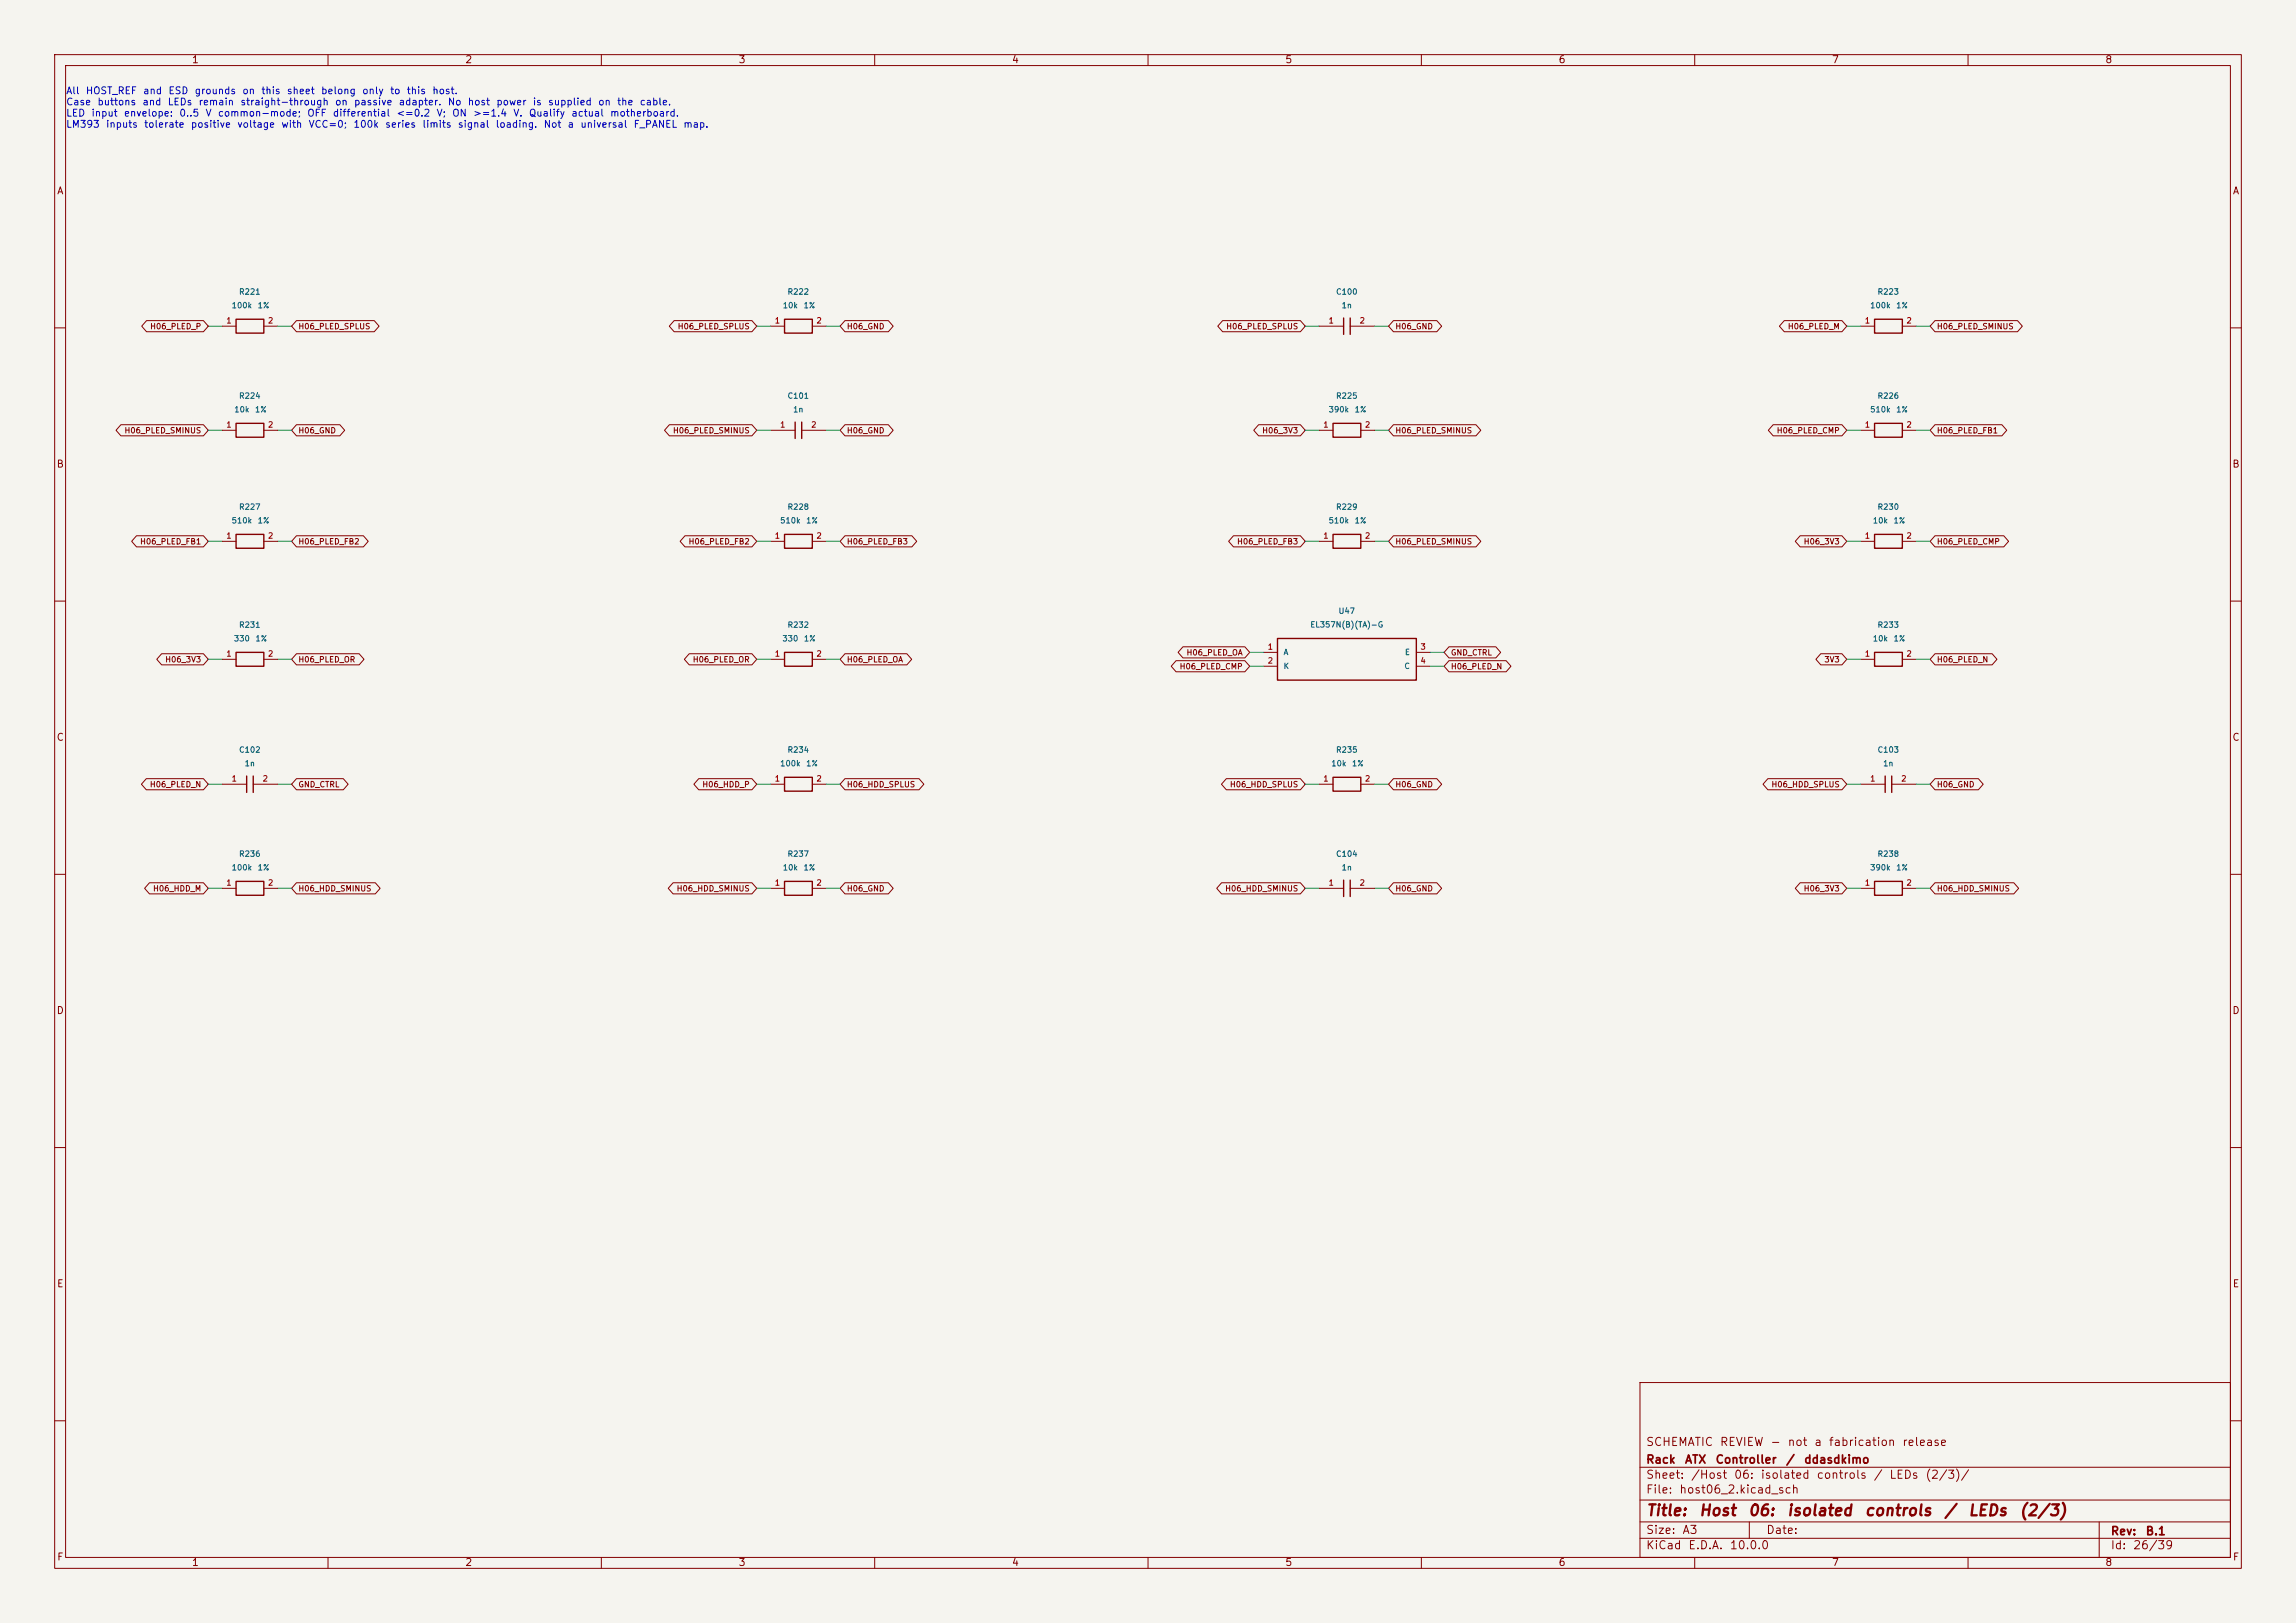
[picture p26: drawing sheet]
<svg xmlns="http://www.w3.org/2000/svg" width="420mm" height="297mm" viewBox="0 0 420 297" stroke-linecap="round" stroke-linejoin="round" font-family="sans-serif">
<defs><g id="words">
<g font-size="2" fill="#840000">
<text x="301" y="277.9">Title:</text>
<text x="310.6" y="277.9">Host</text>
<text x="319.6" y="277.9">06:</text>
<text x="326.7" y="277.9">isolated</text>
<text x="341" y="277.9">controls</text>
<text x="355.5" y="277.9">/</text>
<text x="359.9" y="277.9">LEDs</text>
<text x="369.3" y="277.9">(2/3)</text>
</g>
<g font-size="1.5" fill="#840000">
<text x="301" y="268.2">Rack</text>
<text x="301" y="265">SCHEMATIC</text>
<text x="308.1" y="268.2">ATX</text>
<text x="313.7" y="268.2">Controller</text>
<text x="314.5" y="265">REVIEW</text>
<text x="323.7" y="265">-</text>
<text x="326.6" y="268.2">/</text>
<text x="326.9" y="265">not</text>
<text x="329.9" y="268.2">ddasdkimo</text>
<text x="331.8" y="265">a</text>
<text x="334.4" y="265">fabrication</text>
<text x="347.9" y="265">release</text>
<text x="301" y="273.7">File:</text>
<text x="301" y="271">Sheet:</text>
<text x="307.1" y="273.7">host06_2.kicad_sch</text>
<text x="309.2" y="271">/Host</text>
<text x="317.1" y="271">06:</text>
<text x="322" y="271">isolated</text>
<text x="332.2" y="271">controls</text>
<text x="342.6" y="271">/</text>
<text x="345.5" y="271">LEDs</text>
<text x="352.1" y="271">(2/3)/</text>
<text x="301" y="281.1">Size:</text>
<text x="307.6" y="281.1">A3</text>
<text x="323" y="281.1">Date:</text>
<text x="386" y="281.3">Rev:</text>
<text x="392.4" y="281.3">B.1</text>
<text x="301" y="283.9">KiCad</text>
<text x="308.7" y="283.9">E.D.A.</text>
<text x="316.3" y="283.9">10.0.0</text>
<text x="386" y="283.9">Id:</text>
<text x="390.1" y="283.9">26/39</text>
</g>
<g font-size="1.3" fill="#840000">
<text x="35" y="11.9">1</text>
<text x="85" y="11.9">2</text>
<text x="135" y="11.9">3</text>
<text x="185" y="11.9">4</text>
<text x="235" y="11.9">5</text>
<text x="285" y="11.9">6</text>
<text x="335" y="11.9">7</text>
<text x="385" y="11.9">8</text>
<text x="10.3" y="35.9">A</text>
<text x="408.3" y="35.9">A</text>
<text x="10.3" y="85.9">B</text>
<text x="408.2" y="85.9">B</text>
<text x="10.3" y="135.9">C</text>
<text x="408.2" y="135.9">C</text>
<text x="10.3" y="185.9">D</text>
<text x="408.2" y="185.9">D</text>
<text x="10.3" y="235.9">E</text>
<text x="408.3" y="235.9">E</text>
<text x="10.3" y="285.9">F</text>
<text x="35" y="286.9">1</text>
<text x="85" y="286.9">2</text>
<text x="135" y="286.9">3</text>
<text x="185" y="286.9">4</text>
<text x="235" y="286.9">5</text>
<text x="285" y="286.9">6</text>
<text x="335" y="286.9">7</text>
<text x="385" y="286.9">8</text>
<text x="408.3" y="285.9">F</text>
</g>
<g font-size="1.3" fill="#0000c2">
<text x="12" y="17.5">All</text>
<text x="15.6" y="17.5">HOST_REF</text>
<text x="26.1" y="17.5">and</text>
<text x="30.7" y="17.5">ESD</text>
<text x="35.5" y="17.5">grounds</text>
<text x="44.2" y="17.5">on</text>
<text x="47.7" y="17.5">this</text>
<text x="52.4" y="17.5">sheet</text>
<text x="58.6" y="17.5">belong</text>
<text x="66.1" y="17.5">only</text>
<text x="71.2" y="17.5">to</text>
<text x="74.3" y="17.5">this</text>
<text x="79" y="17.5">host.</text>
<text x="12" y="19.6">Case</text>
<text x="12" y="21.6">LED</text>
<text x="12" y="23.7">LM393</text>
<text x="16.6" y="21.6">input</text>
<text x="17.7" y="19.6">buttons</text>
<text x="19.3" y="23.7">inputs</text>
<text x="22.6" y="21.6">envelope:</text>
<text x="26" y="19.6">and</text>
<text x="26.3" y="23.7">tolerate</text>
<text x="30.6" y="19.6">LEDs</text>
<text x="32.7" y="21.6">0..5</text>
<text x="34.8" y="23.7">positive</text>
<text x="36.2" y="19.6">remain</text>
<text x="37.5" y="21.6">V</text>
<text x="39.7" y="21.6">common-mode;</text>
<text x="43.3" y="23.7">voltage</text>
<text x="43.9" y="19.6">straight-through</text>
<text x="51.4" y="23.7">with</text>
<text x="56.1" y="21.6">OFF</text>
<text x="56.3" y="23.7">VCC=0;</text>
<text x="60.8" y="21.6">differential</text>
<text x="61.2" y="19.6">on</text>
<text x="64.5" y="23.7">100k</text>
<text x="64.6" y="19.6">passive</text>
<text x="70.4" y="23.7">series</text>
<text x="72.4" y="21.6">&lt;=0.2</text>
<text x="72.8" y="19.6">adapter.</text>
<text x="77.1" y="23.7">limits</text>
<text x="79.7" y="21.6">V;</text>
<text x="81.8" y="19.6">No</text>
<text x="82.6" y="21.6">ON</text>
<text x="83.6" y="23.7">signal</text>
<text x="85.5" y="19.6">host</text>
<text x="86.4" y="21.6">&gt;=1.4</text>
<text x="90.6" y="23.7">loading.</text>
<text x="90.7" y="19.6">power</text>
<text x="93.8" y="21.6">V.</text>
<text x="96.6" y="21.6">Qualify</text>
<text x="97.3" y="19.6">is</text>
<text x="99.3" y="23.7">Not</text>
<text x="100.2" y="19.6">supplied</text>
<text x="103.7" y="23.7">a</text>
<text x="104.4" y="21.6">actual</text>
<text x="106" y="23.7">universal</text>
<text x="109.3" y="19.6">on</text>
<text x="111.5" y="21.6">motherboard.</text>
<text x="112.8" y="19.6">the</text>
<text x="115.8" y="23.7">F_PANEL</text>
<text x="116.9" y="19.6">cable.</text>
<text x="124.9" y="23.7">map.</text>
</g>
<g font-size="1" fill="#a90000">
<text x="41.3" y="59.4">1</text>
<text x="48.9" y="59.4">2</text>
<text x="141.6" y="59.4">1</text>
<text x="149.2" y="59.4">2</text>
<text x="242.9" y="59.4">1</text>
<text x="248.6" y="59.4">2</text>
<text x="341" y="59.4">1</text>
<text x="348.6" y="59.4">2</text>
<text x="41.3" y="78.5">1</text>
<text x="48.9" y="78.5">2</text>
<text x="142.6" y="78.5">1</text>
<text x="148.3" y="78.5">2</text>
<text x="242" y="78.5">1</text>
<text x="249.6" y="78.5">2</text>
<text x="341" y="78.5">1</text>
<text x="348.6" y="78.5">2</text>
<text x="41.3" y="98.8">1</text>
<text x="48.9" y="98.8">2</text>
<text x="141.6" y="98.8">1</text>
<text x="149.2" y="98.8">2</text>
<text x="242" y="98.8">1</text>
<text x="249.6" y="98.8">2</text>
<text x="341" y="98.8">1</text>
<text x="348.6" y="98.8">2</text>
<text x="231.8" y="119.1">1</text>
<text x="259.7" y="119.1">3</text>
<text x="41.3" y="120.4">1</text>
<text x="48.9" y="120.4">2</text>
<text x="141.6" y="120.4">1</text>
<text x="149.2" y="120.4">2</text>
<text x="231.8" y="121.7">2</text>
<text x="259.7" y="121.7">4</text>
<text x="341" y="120.4">1</text>
<text x="348.6" y="120.4">2</text>
<text x="42.3" y="143.3">1</text>
<text x="47.9" y="143.3">2</text>
<text x="141.6" y="143.3">1</text>
<text x="149.2" y="143.3">2</text>
<text x="242" y="143.3">1</text>
<text x="249.6" y="143.3">2</text>
<text x="342" y="143.3">1</text>
<text x="347.7" y="143.3">2</text>
<text x="41.3" y="162.3">1</text>
<text x="48.9" y="162.3">2</text>
<text x="141.6" y="162.3">1</text>
<text x="149.2" y="162.3">2</text>
<text x="242.9" y="162.3">1</text>
<text x="248.6" y="162.3">2</text>
<text x="341" y="162.3">1</text>
<text x="348.6" y="162.3">2</text>
</g>
<g font-size="1" fill="#006464">
<text x="42.3" y="56.7">100k</text>
<text x="43.6" y="54.2">R221</text>
<text x="47" y="56.7">1%</text>
<text x="143.1" y="56.7">10k</text>
<text x="144" y="54.2">R222</text>
<text x="146.9" y="56.7">1%</text>
<text x="244.3" y="54.2">C100</text>
<text x="245.3" y="56.7">1n</text>
<text x="342" y="56.7">100k</text>
<text x="343.4" y="54.2">R223</text>
<text x="346.8" y="56.7">1%</text>
<text x="42.8" y="75.7">10k</text>
<text x="43.6" y="73.2">R224</text>
<text x="46.5" y="75.7">1%</text>
<text x="144" y="73.2">C101</text>
<text x="145" y="75.7">1n</text>
<text x="242.9" y="75.7">390k</text>
<text x="244.3" y="73.2">R225</text>
<text x="247.7" y="75.7">1%</text>
<text x="342" y="75.7">510k</text>
<text x="343.4" y="73.2">R226</text>
<text x="346.8" y="75.7">1%</text>
<text x="43.6" y="93.5">R227</text>
<text x="144" y="93.5">R228</text>
<text x="244.3" y="93.5">R229</text>
<text x="343.4" y="93.5">R230</text>
<text x="42.3" y="96">510k</text>
<text x="47" y="96">1%</text>
<text x="142.6" y="96">510k</text>
<text x="147.4" y="96">1%</text>
<text x="242.9" y="96">510k</text>
<text x="247.7" y="96">1%</text>
<text x="342.5" y="96">10k</text>
<text x="346.3" y="96">1%</text>
<text x="244.8" y="112.6">U47</text>
<text x="42.7" y="117.6">330</text>
<text x="43.6" y="115.1">R231</text>
<text x="46.6" y="117.6">1%</text>
<text x="143" y="117.6">330</text>
<text x="144" y="115.1">R232</text>
<text x="147" y="117.6">1%</text>
<text x="239.6" y="115.1">EL357N(B)(TA)-G</text>
<text x="342.5" y="117.6">10k</text>
<text x="343.4" y="115.1">R233</text>
<text x="346.3" y="117.6">1%</text>
<text x="234.7" y="120.1">A</text>
<text x="234.7" y="122.7">K</text>
<text x="256.8" y="122.7">C</text>
<text x="256.9" y="120.1">E</text>
<text x="43.6" y="138">C102</text>
<text x="144" y="138">R234</text>
<text x="244.3" y="138">R235</text>
<text x="343.4" y="138">C103</text>
<text x="44.6" y="140.5">1n</text>
<text x="142.6" y="140.5">100k</text>
<text x="147.4" y="140.5">1%</text>
<text x="243.4" y="140.5">10k</text>
<text x="247.2" y="140.5">1%</text>
<text x="344.4" y="140.5">1n</text>
<text x="42.3" y="159.5">100k</text>
<text x="43.6" y="157">R236</text>
<text x="47" y="159.5">1%</text>
<text x="143.1" y="159.5">10k</text>
<text x="144" y="157">R237</text>
<text x="146.9" y="159.5">1%</text>
<text x="244.3" y="157">C104</text>
<text x="245.3" y="159.5">1n</text>
<text x="342" y="159.5">390k</text>
<text x="343.4" y="157">R238</text>
<text x="346.8" y="159.5">1%</text>
</g>
<g font-size="1" fill="#840000">
<text x="27.4" y="60.5">H06_PLED_P</text>
<text x="54.5" y="60.5">H06_PLED_SPLUS</text>
<text x="123.9" y="60.5">H06_PLED_SPLUS</text>
<text x="154.8" y="60.5">H06_GND</text>
<text x="224.2" y="60.5">H06_PLED_SPLUS</text>
<text x="255.1" y="60.5">H06_GND</text>
<text x="326.9" y="60.5">H06_PLED_M</text>
<text x="354.2" y="60.5">H06_PLED_SMINUS</text>
<text x="22.7" y="79.5">H06_PLED_SMINUS</text>
<text x="54.5" y="79.5">H06_GND</text>
<text x="123" y="79.5">H06_PLED_SMINUS</text>
<text x="154.8" y="79.5">H06_GND</text>
<text x="230.8" y="79.5">H06_3V3</text>
<text x="255.1" y="79.5">H06_PLED_SMINUS</text>
<text x="324.9" y="79.5">H06_PLED_CMP</text>
<text x="354.2" y="79.5">H06_PLED_FB1</text>
<text x="25.5" y="99.9">H06_PLED_FB1</text>
<text x="54.5" y="99.9">H06_PLED_FB2</text>
<text x="125.9" y="99.9">H06_PLED_FB2</text>
<text x="154.8" y="99.9">H06_PLED_FB3</text>
<text x="226.2" y="99.9">H06_PLED_FB3</text>
<text x="255.1" y="99.9">H06_PLED_SMINUS</text>
<text x="329.8" y="99.9">H06_3V3</text>
<text x="354.2" y="99.9">H06_PLED_CMP</text>
<text x="30.1" y="121.5">H06_3V3</text>
<text x="54.5" y="121.5">H06_PLED_OR</text>
<text x="126.6" y="121.5">H06_PLED_OR</text>
<text x="154.8" y="121.5">H06_PLED_OA</text>
<text x="215.7" y="122.7">H06_PLED_CMP</text>
<text x="216.9" y="120.2">H06_PLED_OA</text>
<text x="265.3" y="122.7">H06_PLED_N</text>
<text x="265.3" y="120.2">GND_CTRL</text>
<text x="333.6" y="121.5">3V3</text>
<text x="354.2" y="121.5">H06_PLED_N</text>
<text x="27.3" y="144.3">H06_PLED_N</text>
<text x="54.5" y="144.3">GND_CTRL</text>
<text x="128.4" y="144.3">H06_HDD_P</text>
<text x="154.8" y="144.3">H06_HDD_SPLUS</text>
<text x="224.9" y="144.3">H06_HDD_SPLUS</text>
<text x="255.1" y="144.3">H06_GND</text>
<text x="323.9" y="144.3">H06_HDD_SPLUS</text>
<text x="354.2" y="144.3">H06_GND</text>
<text x="27.9" y="163.4">H06_HDD_M</text>
<text x="54.5" y="163.4">H06_HDD_SMINUS</text>
<text x="123.7" y="163.4">H06_HDD_SMINUS</text>
<text x="154.8" y="163.4">H06_GND</text>
<text x="224" y="163.4">H06_HDD_SMINUS</text>
<text x="255.1" y="163.4">H06_GND</text>
<text x="329.8" y="163.4">H06_3V3</text>
<text x="354.2" y="163.4">H06_HDD_SMINUS</text>
</g>
</g></defs>
<path d="M0 0h420v297h-420z" fill="#f5f4ef" stroke="#f5f4ef" stroke-width=".18"/>
<g fill="none" stroke="#840000" stroke-width=".18">
<path d="M10 10h400v277h-400zM12 12h396v273h-396zM60 10v2M110 10v2M160 10v2M210 10v2M260 10v2M310 10v2M360 10v2M26.8 58.7h10.4l.9 1-.9 1h-10.4l-.9-1zM40.6 59.7h2.6M48.3 59.7h2.5"/>
<path d="M54.2 58.7h14.3l.8 1-.8 1h-14.3l-.9-1zM123.3 58.7h14.2l.9 1-.9 1h-14.2l-.9-1zM141 59.7h2.5M148.6 59.7h2.5M154.6 58.7h7.9l.9 1-.9 1h-7.9l-.9-1zM223.6 58.7h14.3l.9 1-.9 1h-14.3l-.8-1zM241.3 59.7h4.5M247 59.7h4.5M254.9 58.7h7.9l.9 1-.9 1h-7.9l-.9-1zM326.4 58.7h10.5l.9 1-.9 1h-10.5l-.9-1zM340.4 59.7h2.5M348 59.7h2.5"/>
<path d="M353.9 58.7h15.1l.9 1-.9 1h-15.1l-.8-1zM10 60h2M22.1 77.7h15.1l.9 1-.9 1.1h-15.1l-.9-1.1zM40.6 78.7h2.6M48.3 78.7h2.5M54.2 77.7h8l.9 1-.9 1.1h-8l-.9-1.1zM122.4 77.7h15.1l.9 1-.9 1.1h-15.1l-.8-1.1zM141 78.7h4.5M146.6 78.7h4.5M154.6 77.7h7.9l.9 1-.9 1.1h-7.9l-.9-1.1zM230.2 77.7h7.7l.9 1-.9 1.1h-7.7l-.9-1.1zM241.3 78.7h2.5"/>
<path d="M248.9 78.7h2.6M254.9 77.7h15.1l.9 1-.9 1.1h-15.1l-.9-1.1zM324.3 77.7h12.6l.9 1-.9 1.1h-12.6l-.8-1.1zM340.4 78.7h2.5M348 78.7h2.5M353.9 77.7h12.3l.9 1-.9 1.1h-12.3l-.8-1.1zM408 60h2M25 98h12.2l.9 1.1-.9 1h-12.2l-.9-1zM40.6 99.1h2.6M48.3 99.1h2.5M54.2 98h12.3l.9 1.1-.9 1h-12.3l-.9-1zM125.3 98h12.2l.9 1.1-.9 1h-12.2l-.9-1z"/>
<path d="M141 99.1h2.5M148.6 99.1h2.5M154.6 98h12.2l.9 1.1-.9 1h-12.2l-.9-1zM225.6 98h12.3l.9 1.1-.9 1h-12.3l-.9-1zM241.3 99.1h2.5M248.9 99.1h2.6M254.9 98h15.1l.9 1.1-.9 1h-15.1l-.9-1zM329.3 98h7.6l.9 1.1-.9 1h-7.6l-.9-1zM340.4 99.1h2.5M348 99.1h2.5M353.9 98h12.6l.9 1.1-.9 1h-12.6l-.8-1zM10 110h2"/>
<path d="M29.6 119.6h7.6l.9 1.1-.9 1h-7.6l-.9-1zM54.2 119.6h11.5l.9 1.1-.9 1h-11.5l-.9-1zM126.1 119.6h11.4l.9 1.1-.9 1h-11.4l-.9-1zM154.6 119.6h11.3l.9 1.1-.9 1h-11.3l-.9-1zM216.4 118.4h11.3l.9 1-.9 1h-11.3l-.9-1zM231.1 119.4h2.6M259.1 119.4h2.5M265 118.4h8.6l.9 1-.9 1h-8.6l-.8-1zM333.1 119.6h3.8l.9 1.1-.9 1h-3.8l-.9-1zM353.9 119.6h10.5l.9 1.1-.9 1h-10.5l-.8-1zM408 110h2M40.6 120.7h2.6"/>
<path d="M48.3 120.7h2.5M141 120.7h2.5M148.6 120.7h2.5M215.1 120.9h12.6l.9 1-.9 1h-12.6l-.9-1zM231.1 121.9h2.6M259.1 121.9h2.5M265 120.9h10.5l.9 1-.9 1h-10.5l-.8-1zM340.4 120.7h2.5M348 120.7h2.5M10 160h2M26.8 142.5h10.4l.9 1-.9 1h-10.4l-.9-1zM40.6 143.5h4.5"/>
<path d="M46.3 143.5h4.5M54.2 142.5h8.6l.9 1-.9 1h-8.6l-.9-1zM127.8 142.5h9.7l.9 1-.9 1h-9.7l-.9-1zM141 143.5h2.5M148.6 143.5h2.5M154.6 142.5h13.5l.9 1-.9 1h-13.5l-.9-1zM224.3 142.5h13.6l.9 1-.9 1h-13.6l-.9-1zM241.3 143.5h2.5M248.9 143.5h2.6M254.9 142.5h7.9l.9 1-.9 1h-7.9l-.9-1zM323.4 142.5h13.5l.9 1-.9 1h-13.5l-.9-1zM340.4 143.5h4.4"/>
<path d="M346 143.5h4.5M353.9 142.5h8l.9 1-.9 1h-8l-.8-1zM408 160h2M27.3 161.5h9.9l.9 1.1-.9 1h-9.9l-.9-1zM40.6 162.6h2.6M48.3 162.6h2.5M54.2 161.5h14.4l.9 1.1-.9 1h-14.4l-.9-1zM123.1 161.5h14.4l.9 1.1-.9 1h-14.4l-.9-1zM141 162.6h2.5M148.6 162.6h2.5M154.6 161.5h7.9l.9 1.1-.9 1h-7.9l-.9-1zM223.5 161.5h14.4l.9 1.1-.9 1h-14.4l-.9-1z"/>
<path d="M241.3 162.6h4.5M247 162.6h4.5M254.9 161.5h7.9l.9 1.1-.9 1h-7.9l-.9-1zM329.3 161.5h7.6l.9 1.1-.9 1h-7.6l-.9-1zM340.4 162.6h2.5M348 162.6h2.5M353.9 161.5h14.5l.9 1.1-.9 1h-14.5l-.8-1zM10 210h2M408 210h2M300 253h108v32h-108zM10 260h2M300 278.5h108"/>
<path d="M300 274.5h108M300 268.5h108M320 278.5v3M384 278.5v6.5M408 260h2M60 285v2M110 285v2M160 285v2M210 285v2M260 285v2M300 281.5h108M310 285v2"/>
<path d="M360 285v2"/>
</g>
<g fill="none" stroke="#840000" stroke-width=".25">
<path d="M43.2 58.4h5.1v2.6h-5.1zM143.5 58.4h5.1v2.6h-5.1zM245.8 58.2v3M247 58.2v3M342.9 58.4h5.1v2.6h-5.1zM43.2 77.5h5.1v2.5h-5.1zM145.5 77.2v3M146.6 77.2v3M243.8 77.5h5.1v2.5h-5.1zM342.9 77.5h5.1v2.5h-5.1zM43.2 97.8h5.1v2.5h-5.1zM143.5 97.8h5.1v2.5h-5.1z"/>
<path d="M243.8 97.8h5.1v2.5h-5.1zM342.9 97.8h5.1v2.5h-5.1zM43.2 119.4h5.1v2.5h-5.1zM143.5 119.4h5.1v2.5h-5.1zM233.7 116.8h25.4v7.7h-25.4zM342.9 119.4h5.1v2.5h-5.1zM45.1 142v3M46.3 142v3M143.5 142.2h5.1v2.6h-5.1zM243.8 142.2h5.1v2.6h-5.1zM344.8 142v3M346 142v3"/>
<path d="M43.2 161.3h5.1v2.5h-5.1zM143.5 161.3h5.1v2.5h-5.1zM245.8 161.1v3M247 161.1v3M342.9 161.3h5.1v2.5h-5.1z"/>
</g>
<g fill="none" stroke="#009600" stroke-width=".18">
<path d="M38.1 59.7h2.5M50.8 59.7h2.5M138.4 59.7h2.6M151.1 59.7h2.6M238.8 59.7h2.5M251.5 59.7h2.5M337.8 59.7h2.6M350.5 59.7h2.6M38.1 78.7h2.5M50.8 78.7h2.5M138.4 78.7h2.6M151.1 78.7h2.6"/>
<path d="M238.8 78.7h2.5M251.5 78.7h2.5M337.8 78.7h2.6M350.5 78.7h2.6M38.1 99.1h2.5M50.8 99.1h2.5M138.4 99.1h2.6M151.1 99.1h2.6M238.8 99.1h2.5M251.5 99.1h2.5M337.8 99.1h2.6M350.5 99.1h2.6"/>
<path d="M228.6 119.4h2.5M261.6 119.4h2.6M38.1 120.7h2.5M50.8 120.7h2.5M138.4 120.7h2.6M151.1 120.7h2.6M228.6 121.9h2.5M261.6 121.9h2.6M337.8 120.7h2.6M350.5 120.7h2.6M38.1 143.5h2.5M50.8 143.5h2.5"/>
<path d="M138.4 143.5h2.6M151.1 143.5h2.6M238.8 143.5h2.5M251.5 143.5h2.5M337.8 143.5h2.6M350.5 143.5h2.6M38.1 162.6h2.5M50.8 162.6h2.5M138.4 162.6h2.6M151.1 162.6h2.6M238.8 162.6h2.5M251.5 162.6h2.5"/>
<path d="M337.8 162.6h2.6M350.5 162.6h2.6"/>
</g>
<use href="#words"/>
</svg>
